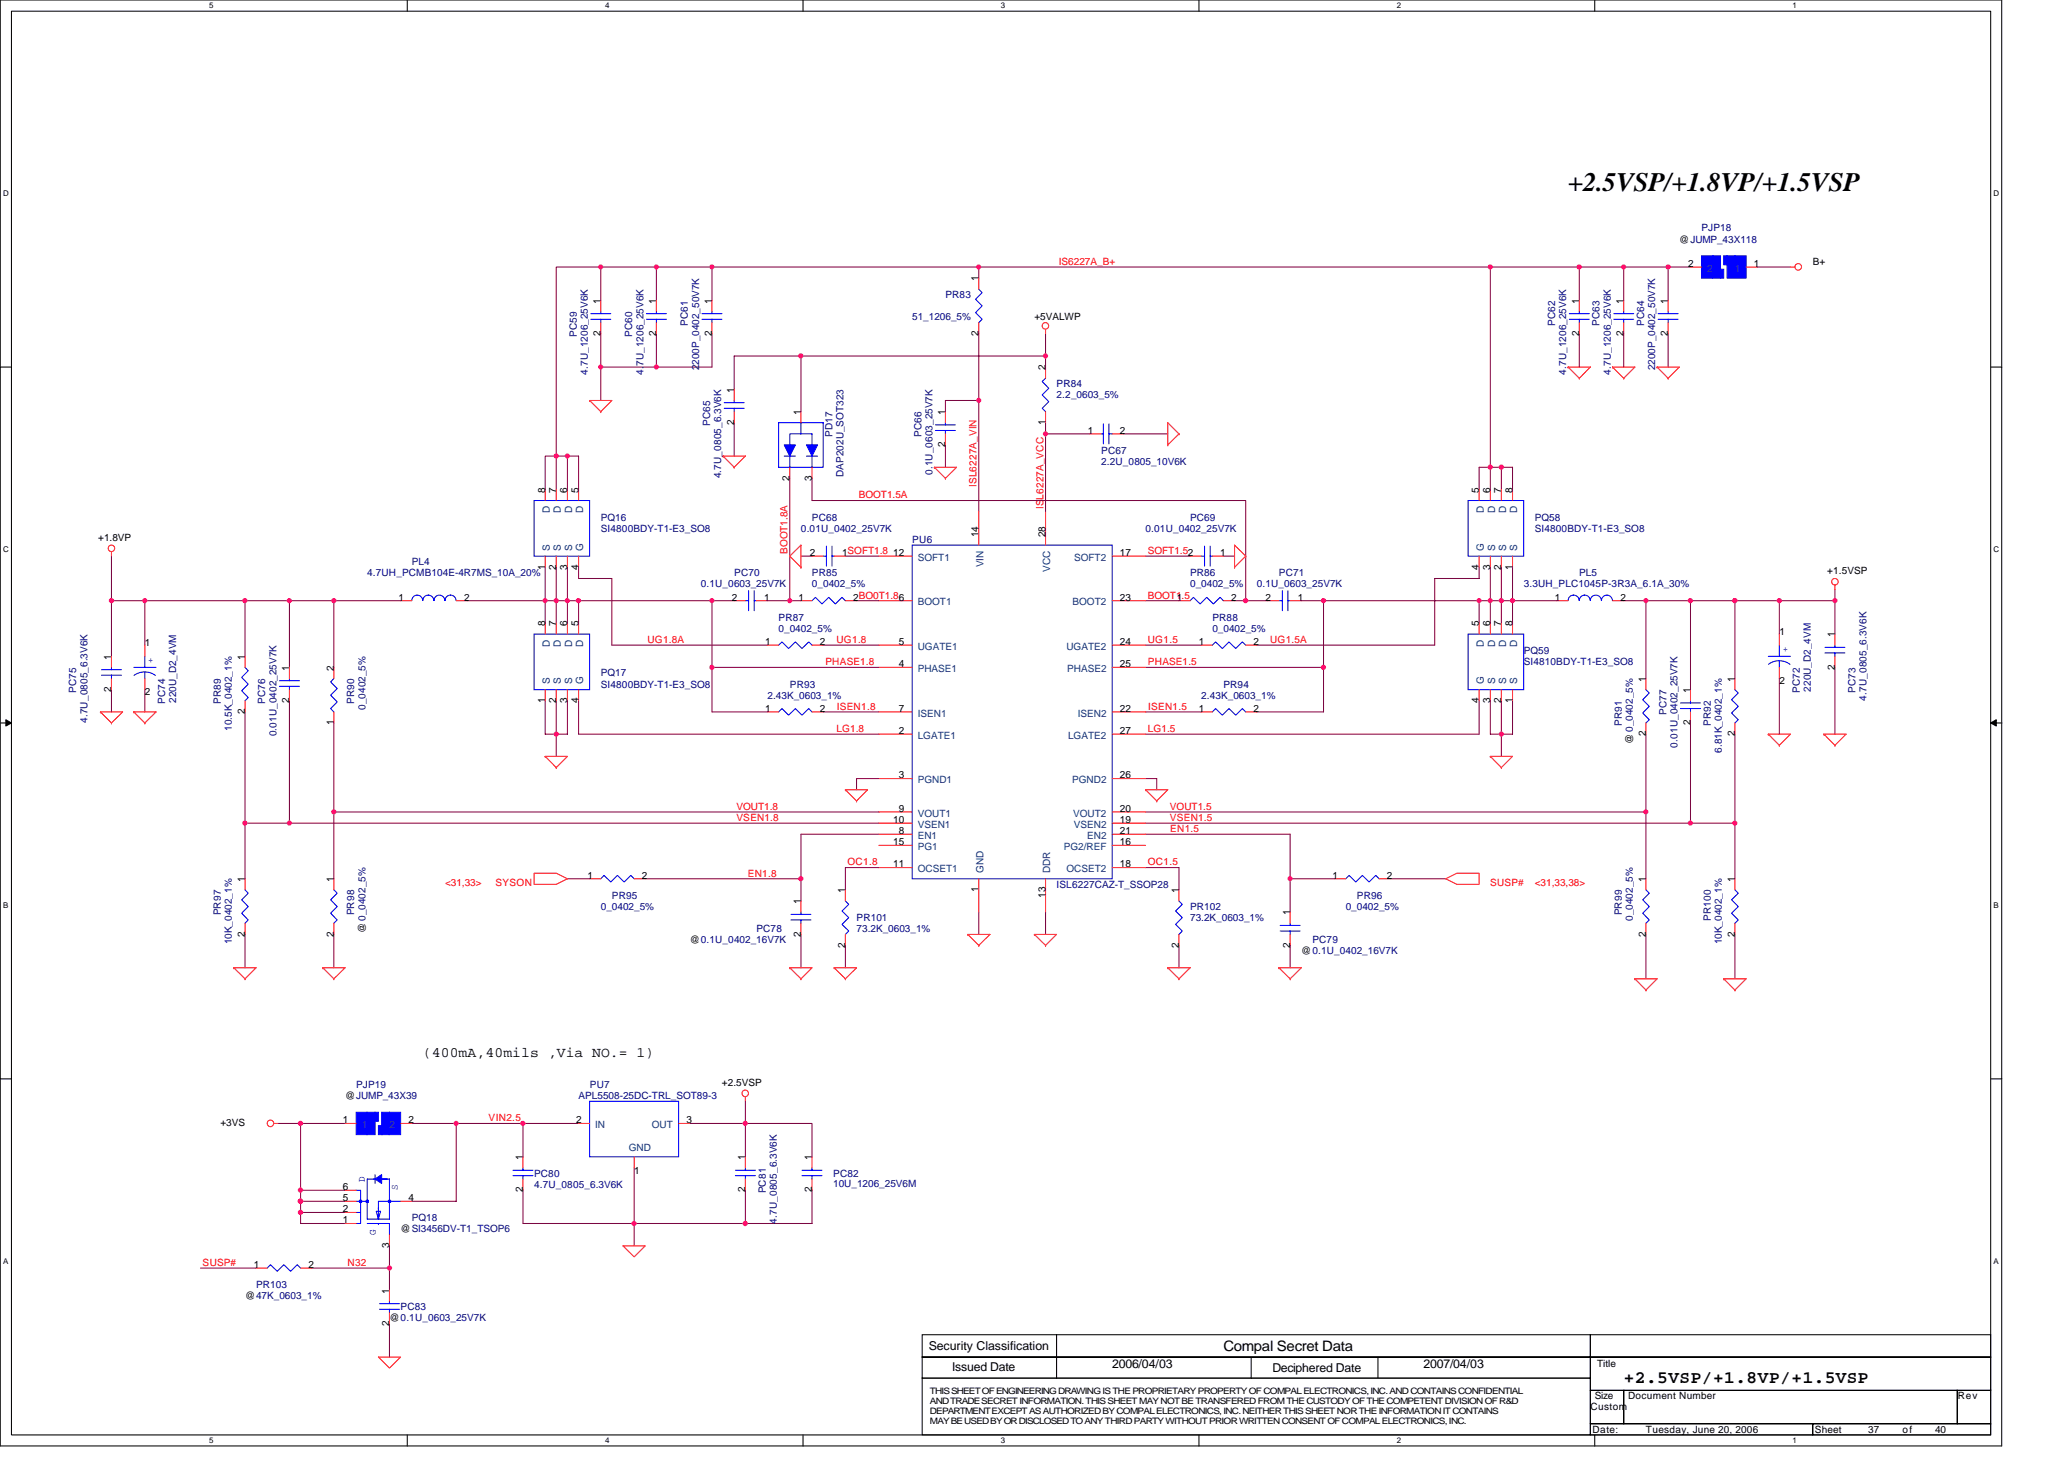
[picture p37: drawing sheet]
<svg xmlns="http://www.w3.org/2000/svg" width="297mm" height="210mm" viewBox="0 0 297 210" stroke-linecap="round" stroke-linejoin="round" font-family="sans-serif">
<defs><g id="words">
<text font-size="3.8" x="225.7" y="27.5">+2.5VSP/+1.8VP/+1.5VSP</text>
<text font-size="2.5" x="233.7" y="199">+2.5VSP/+1.8VP/+1.5VSP</text>
<g font-size="2.1">
<text x="60.9" y="152.1">(400mA,40mils ,Via NO.= 1)</text>
<text x="176.1" y="194.4">Compal Secret Data</text>
</g>
<g font-size="1.8">
<text x="133.7" y="194.2">Security Classification</text>
<text x="137" y="197.3">Issued Date</text>
<text x="160.1" y="196.8">2006/04/03</text>
<text x="183.1" y="197.4">Deciphered Date</text>
<text x="204.9" y="196.8">2007/04/03</text>
</g>
<g font-size="1.4">
<text x="241.7" y="34.9">@JUMP_43X118</text>
<text x="140.8" y="40.5" transform="rotate(-90 140.8 40.5)">1</text>
<text x="242.9" y="38.4">2</text>
<text x="252.4" y="38.4">1</text>
<text x="260.9" y="38.1">B+</text>
<text x="86.4" y="43.7" transform="rotate(-90 86.4 43.7)">1</text>
<text x="94.4" y="43.7" transform="rotate(-90 94.4 43.7)">1</text>
<text x="102.4" y="43.7" transform="rotate(-90 102.4 43.7)">1</text>
<text x="148.9" y="46.1">+5VALWP</text>
<text x="227.3" y="43.7" transform="rotate(-90 227.3 43.7)">1</text>
<text x="233.7" y="43.7" transform="rotate(-90 233.7 43.7)">1</text>
<text x="240" y="43.7" transform="rotate(-90 240 43.7)">1</text>
<text x="86.4" y="48.3" transform="rotate(-90 86.4 48.3)">2</text>
<text x="94.4" y="48.3" transform="rotate(-90 94.4 48.3)">2</text>
<text x="102.4" y="48.3" transform="rotate(-90 102.4 48.3)">2</text>
<text x="140.8" y="48.3" transform="rotate(-90 140.8 48.3)">2</text>
<text x="150.4" y="53.3" transform="rotate(-90 150.4 53.3)">2</text>
<text x="227.3" y="48.3" transform="rotate(-90 227.3 48.3)">2</text>
<text x="233.7" y="48.3" transform="rotate(-90 233.7 48.3)">2</text>
<text x="240" y="48.3" transform="rotate(-90 240 48.3)">2</text>
<text x="105.6" y="56.5" transform="rotate(-90 105.6 56.5)">1</text>
<text x="115.2" y="59.7" transform="rotate(-90 115.2 59.7)">1</text>
<text x="136" y="59.7" transform="rotate(-90 136 59.7)">1</text>
<text x="105.6" y="61.2" transform="rotate(-90 105.6 61.2)">2</text>
<text x="136" y="64.3" transform="rotate(-90 136 64.3)">2</text>
<text x="150.4" y="61.2" transform="rotate(-90 150.4 61.2)">1</text>
<text x="156.5" y="62.4">1</text>
<text x="161.2" y="62.4">2</text>
<text x="78.4" y="70.9" transform="rotate(-90 78.4 70.9)">8</text>
<text x="80" y="70.9" transform="rotate(-90 80 70.9)">7</text>
<text x="81.6" y="70.9" transform="rotate(-90 81.6 70.9)">6</text>
<text x="83.2" y="70.9" transform="rotate(-90 83.2 70.9)">5</text>
<text x="113.6" y="69.2" transform="rotate(-90 113.6 69.2)">2</text>
<text x="116.8" y="69.2" transform="rotate(-90 116.8 69.2)">3</text>
<text x="212.8" y="70.9" transform="rotate(-90 212.8 70.9)">5</text>
<text x="214.5" y="70.9" transform="rotate(-90 214.5 70.9)">6</text>
<text x="216" y="70.9" transform="rotate(-90 216 70.9)">7</text>
<text x="217.7" y="70.9" transform="rotate(-90 217.7 70.9)">8</text>
<text x="14.1" y="77.8">+1.8VP</text>
<text x="140.8" y="77.3" transform="rotate(-90 140.8 77.3)">14</text>
<text x="150.4" y="77.3" transform="rotate(-90 150.4 77.3)">28</text>
<text x="78.4" y="81.9" transform="rotate(-90 78.4 81.9)">1</text>
<text x="80" y="81.9" transform="rotate(-90 80 81.9)">2</text>
<text x="81.6" y="81.9" transform="rotate(-90 81.6 81.9)">3</text>
<text x="83.2" y="81.9" transform="rotate(-90 83.2 81.9)">4</text>
<text x="116.5" y="80">2</text>
<text x="121.2" y="80">1SOFT1.8</text>
<text x="128.5" y="80">12</text>
<text x="161.2" y="80">17</text>
<text x="175.6" y="80">1</text>
<text x="212.8" y="81.9" transform="rotate(-90 212.8 81.9)">4</text>
<text x="214.5" y="81.9" transform="rotate(-90 214.5 81.9)">3</text>
<text x="216" y="81.9" transform="rotate(-90 216 81.9)">2</text>
<text x="217.7" y="81.9" transform="rotate(-90 217.7 81.9)">1</text>
<text x="263" y="82.6">+1.5VSP</text>
<text x="57.3" y="86.4">1</text>
<text x="66.8" y="86.4">2</text>
<text x="105.3" y="86.4">2</text>
<text x="110" y="86.4">1</text>
<text x="114.9" y="86.4">1</text>
<text x="122.8" y="86.4">2BO0T1.86</text>
<text x="161.2" y="86.4">23</text>
<text x="169.4" y="86.4">1</text>
<text x="177.2" y="86.4">2</text>
<text x="182.1" y="86.4">2</text>
<text x="186.8" y="86.4">1</text>
<text x="223.7" y="86.4">1</text>
<text x="233.2" y="86.4">2</text>
<text x="16" y="94.9" transform="rotate(-90 16 94.9)">1</text>
<text x="20.9" y="93">1</text>
<text x="35.2" y="94.9" transform="rotate(-90 35.2 94.9)">1</text>
<text x="78.4" y="90.1" transform="rotate(-90 78.4 90.1)">8</text>
<text x="80" y="90.1" transform="rotate(-90 80 90.1)">7</text>
<text x="81.6" y="90.1" transform="rotate(-90 81.6 90.1)">6</text>
<text x="83.2" y="90.1" transform="rotate(-90 83.2 90.1)">5</text>
<text x="110.1" y="92.8">1</text>
<text x="118" y="92.8">2</text>
<text x="129.3" y="96">4</text>
<text x="129.3" y="92.8">5</text>
<text x="161.2" y="96">25</text>
<text x="161.2" y="92.8">24</text>
<text x="172.5" y="92.8">1</text>
<text x="180.4" y="92.8">2</text>
<text x="212.8" y="90.1" transform="rotate(-90 212.8 90.1)">5</text>
<text x="214.5" y="90.1" transform="rotate(-90 214.5 90.1)">6</text>
<text x="216" y="90.1" transform="rotate(-90 216 90.1)">7</text>
<text x="217.7" y="90.1" transform="rotate(-90 217.7 90.1)">8</text>
<text x="256.1" y="91.4">1</text>
<text x="264.1" y="91.7" transform="rotate(-90 264.1 91.7)">1</text>
<text x="16" y="99.5" transform="rotate(-90 16 99.5)">2</text>
<text x="20.9" y="100">2</text>
<text x="41.6" y="101.2" transform="rotate(-90 41.6 101.2)">2</text>
<text x="41.6" y="96.5" transform="rotate(-90 41.6 96.5)">1</text>
<text x="48" y="96.5" transform="rotate(-90 48 96.5)">2</text>
<text x="78.4" y="101.2" transform="rotate(-90 78.4 101.2)">1</text>
<text x="80" y="101.2" transform="rotate(-90 80 101.2)">2</text>
<text x="81.6" y="101.2" transform="rotate(-90 81.6 101.2)">3</text>
<text x="83.2" y="101.2" transform="rotate(-90 83.2 101.2)">4</text>
<text x="212.8" y="101.2" transform="rotate(-90 212.8 101.2)">4</text>
<text x="214.5" y="101.2" transform="rotate(-90 214.5 101.2)">3</text>
<text x="216" y="101.2" transform="rotate(-90 216 101.2)">2</text>
<text x="217.7" y="101.2" transform="rotate(-90 217.7 101.2)">1</text>
<text x="236.9" y="98.1" transform="rotate(-90 236.9 98.1)">1</text>
<text x="243.3" y="99.7" transform="rotate(-90 243.3 99.7)">1</text>
<text x="249.7" y="98.1" transform="rotate(-90 249.7 98.1)">1</text>
<text x="256.1" y="98.4">2</text>
<text x="264.1" y="96.4" transform="rotate(-90 264.1 96.4)">2</text>
<text x="35.2" y="102.7" transform="rotate(-90 35.2 102.7)">2</text>
<text x="48" y="104.4" transform="rotate(-90 48 104.4)">1</text>
<text x="110.1" y="102.4">1</text>
<text x="118" y="102.4">2</text>
<text x="129.3" y="105.6">2</text>
<text x="129.3" y="102.4">7</text>
<text x="161.2" y="102.4">22</text>
<text x="161.2" y="105.6">27</text>
<text x="172.5" y="102.4">1</text>
<text x="180.4" y="102.4">2</text>
<text x="235" y="107.1" transform="rotate(-90 235 107.1)">@ 0_0402_5%</text>
<text x="236.9" y="105.9" transform="rotate(-90 236.9 105.9)">2</text>
<text x="243.3" y="104.4" transform="rotate(-90 243.3 104.4)">2</text>
<text x="249.7" y="105.9" transform="rotate(-90 249.7 105.9)">2</text>
<text x="129.3" y="112">3</text>
<text x="161.2" y="112">26</text>
<text x="128.5" y="118.4">10</text>
<text x="129.3" y="120">8</text>
<text x="129.3" y="116.8">9</text>
<text x="161.2" y="120">21</text>
<text x="161.2" y="118.4">19</text>
<text x="161.2" y="116.8">20</text>
<text x="128.5" y="124.8">11</text>
<text x="128.5" y="121.6">15</text>
<text x="161.2" y="124.8">18</text>
<text x="161.2" y="121.6">16</text>
<text x="35.2" y="126.9" transform="rotate(-90 35.2 126.9)">1</text>
<text x="48" y="126.9" transform="rotate(-90 48 126.9)">1</text>
<text x="84.5" y="126.4">1</text>
<text x="92.4" y="126.4">2</text>
<text x="115.2" y="130.1" transform="rotate(-90 115.2 130.1)">1</text>
<text x="121.6" y="128.5" transform="rotate(-90 121.6 128.5)">1</text>
<text x="140.8" y="128.4" transform="rotate(-90 140.8 128.4)">1</text>
<text x="150.4" y="129.2" transform="rotate(-90 150.4 129.2)">13</text>
<text x="169.6" y="128.5" transform="rotate(-90 169.6 128.5)">1</text>
<text x="185.6" y="131.7" transform="rotate(-90 185.6 131.7)">1</text>
<text x="191.7" y="126.4">1</text>
<text x="199.6" y="126.4">2</text>
<text x="236.9" y="126.9" transform="rotate(-90 236.9 126.9)">1</text>
<text x="249.7" y="126.9" transform="rotate(-90 249.7 126.9)">1</text>
<text x="35.2" y="134.7" transform="rotate(-90 35.2 134.7)">2</text>
<text x="48" y="134.7" transform="rotate(-90 48 134.7)">2</text>
<text x="52.6" y="134.3" transform="rotate(-90 52.6 134.3)">@ 0_0402_5%</text>
<text x="99.3" y="135.7">@0.1U_0402_16V7K</text>
<text x="115.2" y="134.7" transform="rotate(-90 115.2 134.7)">2</text>
<text x="121.6" y="136.4" transform="rotate(-90 121.6 136.4)">2</text>
<text x="169.6" y="136.4" transform="rotate(-90 169.6 136.4)">2</text>
<text x="185.6" y="136.4" transform="rotate(-90 185.6 136.4)">2</text>
<text x="187.3" y="137.3">@0.1U_0402_16V7K</text>
<text x="236.9" y="134.7" transform="rotate(-90 236.9 134.7)">2</text>
<text x="249.7" y="134.7" transform="rotate(-90 249.7 134.7)">2</text>
<text x="31.7" y="162">+3VS</text>
<text x="49.3" y="161.6">1</text>
<text x="49.7" y="158.1">@JUMP_43X39</text>
<text x="58.8" y="161.6">2</text>
<text x="82.9" y="161.6">2</text>
<text x="98.8" y="161.6">3</text>
<text x="103.9" y="156.2">+2.5VSP</text>
<text x="75.2" y="166.9" transform="rotate(-90 75.2 166.9)">1</text>
<text x="107.2" y="166.9" transform="rotate(-90 107.2 166.9)">1</text>
<text x="116.8" y="166.9" transform="rotate(-90 116.8 166.9)">1</text>
<text x="49.3" y="171.2">6</text>
<text x="49.3" y="172.8">5</text>
<text x="58.8" y="172.8">4</text>
<text x="75.2" y="171.6" transform="rotate(-90 75.2 171.6)">2</text>
<text x="91.3" y="168.8">1</text>
<text x="107.2" y="171.6" transform="rotate(-90 107.2 171.6)">2</text>
<text x="116.8" y="171.6" transform="rotate(-90 116.8 171.6)">2</text>
<text x="49.3" y="174.4">2</text>
<text x="49.3" y="176">1</text>
<text x="56" y="179.6" transform="rotate(-90 56 179.6)">3</text>
<text x="57.7" y="177.3">@SI3456DV-T1_TSOP6</text>
<text x="36.5" y="182.4">1</text>
<text x="44.4" y="182.4">2</text>
<text x="35.3" y="186.9">@47K_0603_1%</text>
<text x="56" y="190.8" transform="rotate(-90 56 190.8)">2</text>
<text x="56" y="186.1" transform="rotate(-90 56 186.1)">1</text>
<text x="56" y="190.1">@0.1U_0603_25V7K</text>
<text x="229.8" y="196.7">Title</text>
<text x="228.9" y="202.9">Custom</text>
<text x="229.5" y="201.3">Size</text>
<text x="234.3" y="201.3">Document Number</text>
<text x="281.7" y="201.3">Rev</text>
<text x="229.2" y="206.1">Date:</text>
<text x="236.9" y="206.1">Tuesday, June 20, 2006</text>
<text x="261.2" y="206.1">Sheet</text>
<text x="268.9" y="206.1">37</text>
<text x="273.8" y="206.1">of</text>
<text x="278.5" y="206.1">40</text>
</g>
<g font-size="1.4" fill="#000080">
<text x="244.9" y="33.3">PJP18</text>
<text x="99" y="46.9" transform="rotate(-90 99 46.9)">PC61</text>
<text x="131.3" y="46.1">51_1206_5%</text>
<text x="136.1" y="42.9">PR83</text>
<text x="223.8" y="46.9" transform="rotate(-90 223.8 46.9)">PC62</text>
<text x="230.2" y="46.9" transform="rotate(-90 230.2 46.9)">PC63</text>
<text x="236.6" y="46.9" transform="rotate(-90 236.6 46.9)">PC64</text>
<text x="83" y="48.5" transform="rotate(-90 83 48.5)">PC59</text>
<text x="84.6" y="53.9" transform="rotate(-90 84.6 53.9)">4.7U_1206_25V6K</text>
<text x="91" y="48.5" transform="rotate(-90 91 48.5)">PC60</text>
<text x="92.6" y="53.9" transform="rotate(-90 92.6 53.9)">4.7U_1206_25V6K</text>
<text x="100.6" y="53.3" transform="rotate(-90 100.6 53.3)">2200P_0402_50V7K</text>
<text x="225.4" y="53.9" transform="rotate(-90 225.4 53.9)">4.7U_1206_25V6K</text>
<text x="231.8" y="53.9" transform="rotate(-90 231.8 53.9)">4.7U_1206_25V6K</text>
<text x="238.2" y="53.3" transform="rotate(-90 238.2 53.3)">2200P_0402_50V7K</text>
<text x="152.1" y="55.7">PR84</text>
<text x="152.1" y="57.3">2.2_0603_5%</text>
<text x="102.2" y="61.3" transform="rotate(-90 102.2 61.3)">PC65</text>
<text x="119.8" y="62.9" transform="rotate(-90 119.8 62.9)">PD17</text>
<text x="132.6" y="62.9" transform="rotate(-90 132.6 62.9)">PC66</text>
<text x="158.5" y="65.3">PC67</text>
<text x="103.8" y="68.8" transform="rotate(-90 103.8 68.8)">4.7U_0805_6.3V6K</text>
<text x="121.4" y="68.7" transform="rotate(-90 121.4 68.7)">DAP202U_SOT323</text>
<text x="134.2" y="68.3" transform="rotate(-90 134.2 68.3)">0.1U_0603_25V7K</text>
<text x="158.5" y="66.9">2.2U_0805_10V6K</text>
<text x="86.5" y="74.9">PQ16</text>
<text x="86.5" y="76.5">SI4800BDY-T1-E3_SO8</text>
<text x="115.3" y="76.5">0.01U_0402_25V7K</text>
<text x="116.9" y="74.9">PC68</text>
<text x="164.9" y="76.5">0.01U_0402_25V7K</text>
<text x="171.3" y="74.9">PC69</text>
<text x="220.9" y="74.9">PQ58</text>
<text x="220.9" y="76.5">SI4800BDY-T1-E3_SO8</text>
<text x="52.8" y="82.9">4.7UH_PCMB104E-4R7MS_10A_20%</text>
<text x="59.3" y="81.3">PL4</text>
<text x="105.7" y="82.9">PC70</text>
<text x="116.9" y="82.9">PR85</text>
<text x="131.3" y="78.1">PU6</text>
<text x="171.3" y="82.9">PR86</text>
<text x="184.1" y="82.9">PC71</text>
<text x="227.3" y="82.9">PL5</text>
<text x="100.9" y="84.5">0.1U_0603_25V7K</text>
<text x="112.1" y="89.3">PR87</text>
<text x="116.9" y="84.5">0_0402_5%</text>
<text x="171.3" y="84.5">0_0402_5%</text>
<text x="174.5" y="89.3">PR88</text>
<text x="180.9" y="84.5">0.1U_0603_25V7K</text>
<text x="219.3" y="84.5">3.3UH_PLC1045P-3R3A_6.1A_30%</text>
<text x="112.1" y="90.9">0_0402_5%</text>
<text x="174.5" y="90.9">0_0402_5%</text>
<text x="219.3" y="94.1">PQ59</text>
<text x="219.3" y="95.7">SI4810BDY-T1-E3_SO8</text>
<text x="11" y="99.7" transform="rotate(-90 11 99.7)">PC75</text>
<text x="23.8" y="101.3" transform="rotate(-90 23.8 101.3)">PC74</text>
<text x="25.4" y="101.1" transform="rotate(-90 25.4 101.1)">220U_D2_4VM</text>
<text x="31.8" y="101.3" transform="rotate(-90 31.8 101.3)">PR89</text>
<text x="38.2" y="101.3" transform="rotate(-90 38.2 101.3)">PC76</text>
<text x="51" y="101.3" transform="rotate(-90 51 101.3)">PR90</text>
<text x="86.5" y="97.3">PQ17</text>
<text x="86.5" y="98.9">SI4800BDY-T1-E3_SO8</text>
<text x="110.5" y="100.5">2.43K_0603_1%</text>
<text x="113.7" y="98.9">PR93</text>
<text x="172.9" y="100.5">2.43K_0603_1%</text>
<text x="176.1" y="98.9">PR94</text>
<text x="259" y="99.7" transform="rotate(-90 259 99.7)">PC72</text>
<text x="260.6" y="99.5" transform="rotate(-90 260.6 99.5)">220U_D2_4VM</text>
<text x="267" y="99.7" transform="rotate(-90 267 99.7)">PC73</text>
<text x="268.6" y="100.8" transform="rotate(-90 268.6 100.8)">4.7U_0805_6.3V6K</text>
<text x="12.6" y="104" transform="rotate(-90 12.6 104)">4.7U_0805_6.3V6K</text>
<text x="33.4" y="105.1" transform="rotate(-90 33.4 105.1)">10.5K_0402_1%</text>
<text x="39.8" y="105.9" transform="rotate(-90 39.8 105.9)">0.01U_0402_25V7K</text>
<text x="52.6" y="102.1" transform="rotate(-90 52.6 102.1)">0_0402_5%</text>
<text x="233.4" y="104.5" transform="rotate(-90 233.4 104.5)">PR91</text>
<text x="239.8" y="102.9" transform="rotate(-90 239.8 102.9)">PC77</text>
<text x="241.4" y="107.5" transform="rotate(-90 241.4 107.5)">0.01U_0402_25V7K</text>
<text x="246.2" y="104.5" transform="rotate(-90 246.2 104.5)">PR92</text>
<text x="247.8" y="108.4" transform="rotate(-90 247.8 108.4)">6.81K_0402_1%</text>
<text x="31.8" y="131.7" transform="rotate(-90 31.8 131.7)">PR97</text>
<text x="51" y="131.7" transform="rotate(-90 51 131.7)">PR98</text>
<text x="86.5" y="130.9">0_0402_5%</text>
<text x="88" y="129.3">PR95</text>
<text x="152.1" y="127.7">ISL6227CAZ-T_SSOP28</text>
<text x="171.3" y="130.9">PR102</text>
<text x="193.7" y="130.9">0_0402_5%</text>
<text x="195.3" y="129.3">PR96</text>
<text x="233.4" y="131.7" transform="rotate(-90 233.4 131.7)">PR99</text>
<text x="33.4" y="135.9" transform="rotate(-90 33.4 135.9)">10K_0402_1%</text>
<text x="108.9" y="134.1">PC78</text>
<text x="123.3" y="132.5">PR101</text>
<text x="123.3" y="134.1">73.2K_0603_1%</text>
<text x="171.3" y="132.5">73.2K_0603_1%</text>
<text x="188.9" y="135.7">PC79</text>
<text x="235" y="132.5" transform="rotate(-90 235 132.5)">0_0402_5%</text>
<text x="246.2" y="132.5" transform="rotate(-90 246.2 132.5)">PR100</text>
<text x="247.8" y="135.9" transform="rotate(-90 247.8 135.9)">10K_0402_1%</text>
<text x="51.3" y="156.5">PJP19</text>
<text x="83.3" y="158.1">APL5508-25DC-TRL_SOT89-3</text>
<text x="84.9" y="156.5">PU7</text>
<text x="76.9" y="169.3">PC80</text>
<text x="76.9" y="170.9">4.7U_0805_6.3V6K</text>
<text x="110.2" y="171.7" transform="rotate(-90 110.2 171.7)">PC81</text>
<text x="119.9" y="169.3">PC82</text>
<text x="119.9" y="170.8">10U_1206_25V6M</text>
<text x="59.3" y="175.7">PQ18</text>
<text x="111.8" y="176" transform="rotate(-90 111.8 176)">4.7U_0805_6.3V6K</text>
<text x="36.8" y="185.3">PR103</text>
<text x="57.7" y="188.5">PC83</text>
</g>
<g font-size="1.4" fill="#f00">
<text x="152.4" y="38.1">IS6227A_B+</text>
<text x="123.6" y="71.7">BOOT1.5A</text>
<text x="140.5" y="70.1" transform="rotate(-90 140.5 70.1)">ISL6227A_VIN</text>
<text x="150.2" y="73.3" transform="rotate(-90 150.2 73.3)">ISL6227A_VCC</text>
<text x="113.3" y="79.7" transform="rotate(-90 113.3 79.7)">BOOT1.8A</text>
<text x="165.2" y="79.7">SOFT1.52</text>
<text x="165.2" y="86.1">BOOT1.5</text>
<text x="93.2" y="92.5">UG1.8A</text>
<text x="118.8" y="95.7">PHASE1.8</text>
<text x="120.4" y="92.5">UG1.8</text>
<text x="165.2" y="92.5">UG1.5</text>
<text x="165.2" y="95.7">PHASE1.5</text>
<text x="182.8" y="92.5">UG1.5A</text>
<text x="120.4" y="105.3">LG1.8</text>
<text x="120.4" y="102.1">ISEN1.8</text>
<text x="165.2" y="105.3">LG1.5</text>
<text x="165.2" y="102.1">ISEN1.5</text>
<text x="106" y="118.1">VSEN1.8</text>
<text x="106" y="116.5">VOUT1.8</text>
<text x="168.4" y="116.5">VOUT1.5</text>
<text x="168.4" y="118.1">VSEN1.5</text>
<text x="168.4" y="119.7">EN1.5</text>
<text x="122" y="124.5">OC1.8</text>
<text x="165.2" y="124.5">OC1.5</text>
<text x="64" y="127.4">&lt;31,33&gt;</text>
<text x="71.3" y="127.4">SYSON</text>
<text x="107.6" y="126.1">EN1.8</text>
<text x="214.5" y="127.4">SUSP#</text>
<text x="220.9" y="127.4">&lt;31,33,38&gt;</text>
<text x="70.3" y="161.3">VIN2.5</text>
<text x="29.2" y="182.1">SUSP#</text>
<text x="50" y="182.1">N32</text>
</g>
<g font-size="1.4" fill="#004080">
<text x="245.7" y="39.1">2</text>
<text x="249.7" y="39.1">1</text>
<text x="79.1" y="73.9" transform="rotate(-90 79.1 73.9)">D</text>
<text x="80.7" y="73.9" transform="rotate(-90 80.7 73.9)">D</text>
<text x="82.3" y="73.9" transform="rotate(-90 82.3 73.9)">D</text>
<text x="83.9" y="73.9" transform="rotate(-90 83.9 73.9)">D</text>
<text x="213.5" y="73.9" transform="rotate(-90 213.5 73.9)">D</text>
<text x="215.2" y="73.9" transform="rotate(-90 215.2 73.9)">D</text>
<text x="216.7" y="73.9" transform="rotate(-90 216.7 73.9)">D</text>
<text x="218.4" y="73.9" transform="rotate(-90 218.4 73.9)">D</text>
<text x="79.1" y="79.2" transform="rotate(-90 79.1 79.2)">S</text>
<text x="80.7" y="79.2" transform="rotate(-90 80.7 79.2)">S</text>
<text x="82.3" y="79.2" transform="rotate(-90 82.3 79.2)">S</text>
<text x="83.9" y="79.2" transform="rotate(-90 83.9 79.2)">G</text>
<text x="132.1" y="80.7">SOFT1</text>
<text x="141.5" y="81.6" transform="rotate(-90 141.5 81.6)">VIN</text>
<text x="151.1" y="82.3" transform="rotate(-90 151.1 82.3)">VCC</text>
<text x="154.6" y="80.7">SOFT2</text>
<text x="213.5" y="79.2" transform="rotate(-90 213.5 79.2)">G</text>
<text x="215.2" y="79.2" transform="rotate(-90 215.2 79.2)">S</text>
<text x="216.7" y="79.2" transform="rotate(-90 216.7 79.2)">S</text>
<text x="218.4" y="79.2" transform="rotate(-90 218.4 79.2)">S</text>
<text x="132.1" y="87.1">BOOT1</text>
<text x="154.3" y="87.1">BOOT2</text>
<text x="79.1" y="93.1" transform="rotate(-90 79.1 93.1)">D</text>
<text x="80.7" y="93.1" transform="rotate(-90 80.7 93.1)">D</text>
<text x="82.3" y="93.1" transform="rotate(-90 82.3 93.1)">D</text>
<text x="83.9" y="93.1" transform="rotate(-90 83.9 93.1)">D</text>
<text x="132.1" y="93.5">UGATE1</text>
<text x="153.5" y="93.5">UGATE2</text>
<text x="213.5" y="93.1" transform="rotate(-90 213.5 93.1)">D</text>
<text x="215.2" y="93.1" transform="rotate(-90 215.2 93.1)">D</text>
<text x="216.7" y="93.1" transform="rotate(-90 216.7 93.1)">D</text>
<text x="218.4" y="93.1" transform="rotate(-90 218.4 93.1)">D</text>
<text x="79.1" y="98.4" transform="rotate(-90 79.1 98.4)">S</text>
<text x="80.7" y="98.4" transform="rotate(-90 80.7 98.4)">S</text>
<text x="82.3" y="98.4" transform="rotate(-90 82.3 98.4)">S</text>
<text x="83.9" y="98.4" transform="rotate(-90 83.9 98.4)">G</text>
<text x="132.1" y="96.7">PHASE1</text>
<text x="153.6" y="96.7">PHASE2</text>
<text x="213.5" y="98.4" transform="rotate(-90 213.5 98.4)">G</text>
<text x="215.2" y="98.4" transform="rotate(-90 215.2 98.4)">S</text>
<text x="216.7" y="98.4" transform="rotate(-90 216.7 98.4)">S</text>
<text x="218.4" y="98.4" transform="rotate(-90 218.4 98.4)">S</text>
<text x="132.1" y="106.3">LGATE1</text>
<text x="132.1" y="103.1">ISEN1</text>
<text x="153.7" y="106.3">LGATE2</text>
<text x="155.1" y="103.1">ISEN2</text>
<text x="132.1" y="112.7">PGND1</text>
<text x="154.3" y="112.7">PGND2</text>
<text x="132.1" y="117.5">VOUT1</text>
<text x="132.1" y="119.1">VSEN1</text>
<text x="154.4" y="117.5">VOUT2</text>
<text x="154.6" y="119.1">VSEN2</text>
<text x="132.1" y="120.7">EN1</text>
<text x="132.1" y="125.5">OCSET1</text>
<text x="132.1" y="122.3">PG1</text>
<text x="141.5" y="125.6" transform="rotate(-90 141.5 125.6)">GND</text>
<text x="151.1" y="125.6" transform="rotate(-90 151.1 125.6)">DDR</text>
<text x="153.1" y="122.3">PG2/REF</text>
<text x="153.5" y="125.5">OCSET2</text>
<text x="156.5" y="120.7">EN2</text>
<text x="52.1" y="162.3">1</text>
<text x="56" y="162.3">2</text>
<text x="85.7" y="162.3">IN</text>
<text x="90.5" y="165.6">GND</text>
<text x="93.8" y="162.3">OUT</text>
</g>
<g font-size="1.4" fill="#00f">
<text x="21.3" y="95.4">+</text>
<text x="256.6" y="93.8">+</text>
<text x="52.5" y="170.1" transform="rotate(-90 52.5 170.1)">D</text>
<text x="57.3" y="171.2" transform="rotate(-90 57.3 171.2)">S</text>
<text x="54.1" y="177.6" transform="rotate(-90 54.1 177.6)">G</text>
</g>
<g font-size="1.3">
<text x="133.8" y="200.5">THIS SHEET OF ENGINEERING DRAWING IS THE PROPRIETARY PROPERTY OF COMPAL ELECTRONICS, INC. AND CONTAINS CONFIDENTIAL</text>
<text x="133.8" y="202">AND TRADE SECRET INFORMATION. THIS SHEET MAY NOT BE TRANSFERED FROM THE CUSTODY OF THE COMPETENT DIVISION OF R&amp;D</text>
<text x="133.8" y="203.5">DEPARTMENT EXCEPT AS AUTHORIZED BY COMPAL ELECTRONICS, INC. NEITHER THIS SHEET NOR THE INFORMATION IT CONTAINS</text>
<text x="133.8" y="204.9">MAY BE USED BY OR DISCLOSED TO ANY THIRD PARTY WITHOUT PRIOR WRITTEN CONSENT OF COMPAL ELECTRONICS, INC.</text>
</g>
<g font-size="1.1">
<text x="30.1" y="1.2">5</text>
<text x="87.1" y="1.2">4</text>
<text x="144" y="1.2">3</text>
<text x="201" y="1.2">2</text>
<text x="258" y="1.2">1</text>
<text x=".4" y="28.2">D</text>
<text x="286.9" y="28.2">D</text>
<text x=".4" y="79.4">C</text>
<text x="286.9" y="79.4">C</text>
<text x=".4" y="130.6">B</text>
<text x="286.9" y="130.6">B</text>
<text x=".4" y="181.8">A</text>
<text x="286.9" y="181.8">A</text>
<text x="30.1" y="207.6">5</text>
<text x="87.1" y="207.6">4</text>
<text x="144" y="207.6">3</text>
<text x="201" y="207.6">2</text>
<text x="258" y="207.6">1</text>
</g>
</g></defs>
<path d="M0 0h288.1v208h-288.1zM1.6 1.6h284.9v204.8h-284.9z" fill="none" stroke="#000" stroke-width=".15"/>
<g fill="#fff">
<path d="M30.1 .2h.6v1.2h-.6z"/>
<path d="M30.1 206.6h.6v1.3h-.6z"/>
</g>
<path d="M58.6 0v1.6M58.6 206.4v1.6" fill="none" stroke="#000" stroke-width=".15"/>
<g fill="#fff">
<path d="M87.1 .2h.6v1.2h-.6z"/>
<path d="M87.1 206.6h.6v1.3h-.6z"/>
</g>
<path d="M115.6 0v1.6M115.6 206.4v1.6" fill="none" stroke="#000" stroke-width=".15"/>
<g fill="#fff">
<path d="M144 .2h.6v1.2h-.6z"/>
<path d="M144 206.6h.6v1.3h-.6z"/>
</g>
<path d="M172.5 0v1.6M172.5 206.4v1.6" fill="none" stroke="#000" stroke-width=".15"/>
<g fill="#fff">
<path d="M201 .2h.6v1.2h-.6z"/>
<path d="M201 206.6h.6v1.3h-.6z"/>
</g>
<path d="M229.5 0v1.6M229.5 206.4v1.6" fill="none" stroke="#000" stroke-width=".15"/>
<g fill="#fff">
<path d="M258 .2h.6v1.2h-.6z"/>
<path d="M258 206.6h.6v1.3h-.6z"/>
<path d="M.4 27.2h.8v1.3h-.8z"/>
<path d="M286.9 27.2h.8v1.3h-.8z"/>
<path d="M.4 78.4h.8v1.3h-.8z"/>
<path d="M286.9 78.4h.8v1.3h-.8z"/>
</g>
<path d="M0 52.8h1.6M286.5 52.8h1.6" fill="none" stroke="#000" stroke-width=".15"/>
<g fill="#fff">
<path d="M.4 129.6h.8v1.3h-.8z"/>
<path d="M286.9 129.6h.7v1.3h-.7z"/>
</g>
<path d="M0 104h1.6M286.5 104h1.6" fill="none" stroke="#000" stroke-width=".15"/>
<path d="M.8 103.5l.8 .5-.8 .5zM286.5 104l.8-.5v1z" fill="#000" stroke="#000" stroke-width=".14"/>
<g fill="#fff">
<path d="M.4 180.8h.8v1.3h-.8z"/>
<path d="M286.9 180.8h.7v1.3h-.7z"/>
</g>
<g fill="none" stroke="#000" stroke-width=".15">
<path d="M0 155.2h1.6M286.5 155.2h1.6M132.7 192h96.2v3.2h-96.2zM132.7 195.2h96.2v3.1h-96.2zM132.7 198.3h96.2v8.1h-96.2zM152.1 192v6.3M180.1 195.2v3.1M198.3 195.2v3.1M228.9 192h57.6v3.2h-57.6zM228.9 195.2h57.6v4.8h-57.6zM228.9 200h4.8v4.8h-4.8zM228.9 204.8h32v1.6h-32z"/>
<path d="M233.7 200h48v4.8h-48zM260.9 204.8h25.6v1.6h-25.6zM281.7 200h4.8v4.8h-4.8z"/>
</g>
<g fill="none" stroke="#800040" stroke-width=".15">
<path d="M86.5 38.4h-6.5v27.2h-1.5v4.8M86.5 38.4v4.8M86.5 38.4h156.8M94.5 38.4v4.8M102.5 38.4v4.8M140.9 38.4v1.6M214.5 38.4v32M227.3 38.4v4.8M233.7 38.4v4.8M240.1 38.4v4.8M252.9 38.4h4.8M86.5 48v9.6"/>
<path d="M94.5 48v4.8M102.5 48v4.8h-16M115.3 51.2v8M140.9 57.6h-4.8v1.6M140.9 48v25.6M150.5 48v4.8M150.5 51.2h-44.8v4.8M227.3 48v4.8M233.7 48v4.8M240.1 48v4.8M81.7 65.6h-1.7v4.8M81.7 70.4v-4.8h1.6v4.8"/>
<path d="M105.7 60.8v4.8M113.7 68.8v17.6M116.9 68.8v3.2h62.4v14.4M136.1 64v3.2M150.5 62.4h6.4M150.5 60.8v12.8M161.7 62.4h6.4M212.9 70.4v-3.2h3.2v3.2M216.1 67.2h1.6v3.2M16 86.4h4.8v6.4M16 80v14.4M16 99.2v3.2"/>
<path d="M20.8 86.4h20.9M20.8 99.2v3.2M35.3 86.4v8M41.7 86.4h6.3v9.6M41.7 86.4v9.6M48 86.4h9.7M67.3 86.4h11.2v3.2M78.5 81.6v4.8h1.5v3.2M80 81.6v4.8h3.3v3.2M81.7 81.6v8M83.3 81.6v1.6h4.8v9.6h22.4M83.3 86.4h22.4"/>
<path d="M102.5 86.4v16h8M102.5 96h24M110.5 86.4h4.8M115.3 80h1.6M118.5 92.8h8M121.7 80h4.8M123.3 86.4h3.2M164.9 92.8h8M164.9 86.4h4.8M164.9 80h6.4M164.9 96h25.6M176.1 80h1.6"/>
<path d="M177.7 86.4h4.8M187.3 86.4h3.2M190.5 86.4h22.4v3.2M190.5 86.4v16h-9.6M212.9 81.6v1.6h-6.4v9.6h-25.6M214.5 81.6v4.8h-1.6M216.1 81.6v4.8h-1.6v3.2M217.7 81.6v4.8h-1.6v3.2M224.1 86.4h-6.4v3.2M233.7 86.4h3.2v11.2M236.9 86.4h6.4v12.8M243.3 86.4h20.8"/>
<path d="M249.7 86.4v11.2M256.1 86.4v4.8M256.1 97.6v8M264.1 84.8v6.4M264.1 96v9.6M35.3 118.4h91.2M35.3 102.4v24M41.7 100.8v17.6M48 116.8h78.5M48 104v22.4M78.5 100.8v4.8h3.2v-4.8M80 100.8v8"/>
<path d="M83.3 100.8v4.8h43.2M118.5 102.4h8M126.5 112h-3.2v1.6M164.9 118.4h84.8M164.9 102.4h8M164.9 112h1.6v1.6M164.9 116.8h72M212.9 100.8v4.8h-48M214.5 100.8v4.8h3.2v-4.8M216.1 100.8v8M236.9 105.6v20.8M243.3 104v14.4"/>
<path d="M249.7 105.6v20.8M35.3 134.4v4.8M48 134.4v4.8M81.7 126.4h3.2M92.9 126.4h22.4M115.3 134.4v4.8M121.7 136v3.2M126.5 120h-11.2v9.6M126.5 124.8h-4.8v3.2M140.9 131.2v3.2M150.5 131.2v3.2M164.9 120h20.8v6.4h6.4"/>
<path d="M164.9 124.8h4.8v3.2M169.7 136v3.2M185.7 126.4v4.8M185.7 136v3.2M200.1 126.4h8M236.9 134.4v6.4M249.7 134.4v6.4M107.3 158.4v8M40 161.6h9.7M43.3 161.6v14.4h6.4M43.3 171.2h6.4M43.3 174.4h6.4"/>
<path d="M43.3 172.8h6.4M56 179.2v6.4M59.3 161.6h24M65.7 161.6v11.2h-6.4M75.3 171.2v4.8h41.6v-4.8M75.3 161.6v4.8M91.3 168v11.2M99.3 161.6h17.6v4.8M107.3 171.2v4.8M28.8 182.4h8M44.8 182.4h11.2M56 190.4v4.8"/>
</g>
<g fill="none" stroke="#f00" stroke-width=".15">
<path d="M243.3 38.4h1.6M251.3 38.4h1.6M257.7 38.4h.6M84.9 57.6h.1M84.9 57.6h3.2l-1.6 1.6M84.9 57.6l1.6 1.6M86.5 59.2h.1M86.5 43.2v1.6M86.5 46.4v1.6M94.5 43.2v1.6M94.5 46.4v1.6M102.5 43.2v1.6"/>
<path d="M102.5 46.4v1.6M105.7 56v1.6M105.7 59.2v1.6M115.3 59.2v1.6M136.1 59.2v1.6M140.9 40v1.6M140.9 46.4v1.6M150.5 47.4v.6M150.5 52.8v1.6M150.5 59.2v1.6M225.7 52.8h.1M225.7 52.8h3.2l-1.6 1.6"/>
<path d="M225.7 52.8l1.6 1.6M227.3 54.4h.1M227.3 43.2v1.6M227.3 46.4v1.6M232.1 52.8h.1M232.1 52.8h3.2l-1.6 1.6M232.1 52.8l1.6 1.6M233.7 54.4h.1M233.7 43.2v1.6M233.7 46.4v1.6M238.5 52.8h.1M238.5 52.8h3.2l-1.6 1.6"/>
<path d="M238.5 52.8l1.6 1.6M240.1 54.4h.1M240.1 43.2v1.6M240.1 46.4v1.6M16 79.4v.6M78.5 70.4v1.6M80 70.4v1.6M81.7 70.4v1.6M83.3 70.4v1.6M104.1 65.6h.1M104.1 65.6h3.2l-1.6 1.6M104.1 65.6l1.6 1.6"/>
<path d="M105.7 67.2h.1M113.7 67.2v1.6M116.9 67.2v1.6M134.5 67.2h.1M134.5 67.2h3.2l-1.6 1.6M134.5 67.2l1.6 1.6M136.1 68.8h.1M136.1 62.4v1.6M140.9 73.6v4.8M150.5 73.6v4.8M156.9 62.4h1.6M160.1 62.4h1.6"/>
<path d="M168.1 64h.1M169.7 62.4h.1M169.7 62.4l-1.6-1.6v3.2M169.7 62.4l-1.6 1.6M212.9 70.4v1.6M214.5 70.4v1.6M216.1 70.4v1.6M217.7 70.4v1.6M16 94.4v1.6M16 97.6v1.6M20.8 92.8v1.6M20.8 97.6v1.6"/>
<path d="M35.3 94.4v1.6M41.7 96v1.6M41.7 99.2v1.6M48 96v1.6M57.7 86.4h1.6M65.7 86.4h1.6M78.5 80v1.6M78.5 89.6v1.6M78.5 99.2v1.6M80 80v1.6M80 89.6v1.6M80 99.2v1.6"/>
<path d="M81.7 80v1.6M81.7 89.6v1.6M81.7 99.2v1.6M83.3 80v1.6M83.3 89.6v1.6M83.3 99.2v1.6M105.7 86.4h1.6M108.9 86.4h1.6M110.5 92.8h1.6M113.7 80h.1M113.7 80l1.6-1.6v3.2M113.7 80l1.6 1.6"/>
<path d="M115.3 81.6h.1M115.3 86.4h1.6M116.9 92.8h1.6M116.9 80h1.6M120.1 80h1.6M121.7 86.4h1.6M126.5 86.4h4.8M126.5 92.8h4.8M126.5 96h4.8M126.5 80h4.8M160.1 86.4h4.8M160.1 92.8h4.8"/>
<path d="M160.1 96h4.8M160.1 80h4.8M169.7 86.4h1.6M171.3 80h1.6M172.9 92.8h1.6M174.5 80h1.6M176.1 86.4h1.6M177.7 81.6h.1M179.3 80h.1M179.3 80l-1.6-1.6v3.2M179.3 80l-1.6 1.6M179.3 92.8h1.6"/>
<path d="M182.5 86.4h1.6M185.7 86.4h1.6M212.9 80v1.6M212.9 89.6v1.6M212.9 99.2v1.6M214.5 80v1.6M214.5 89.6v1.6M214.5 99.2v1.6M216.1 80v1.6M216.1 89.6v1.6M216.1 99.2v1.6M217.7 80v1.6"/>
<path d="M217.7 89.6v1.6M217.7 99.2v1.6M224.1 86.4h1.6M232.1 86.4h1.6M236.9 97.6v1.6M243.3 99.2v1.6M249.7 97.6v1.6M256.1 91.2v1.6M256.1 96v1.6M264.1 84.2v.6M264.1 91.2v1.6M264.1 94.4v1.6"/>
<path d="M14.5 102.4h.1M14.5 102.4h3.1l-1.6 1.6M14.5 102.4l1.5 1.6M16 104h.1M19.3 102.4h.1M19.3 102.4h3.2l-1.7 1.6M19.3 102.4l1.5 1.6M20.8 104h.1M35.3 100.8v1.6M48 102.4v1.6M78.5 108.8h.1M78.5 108.8h3.2l-1.7 1.6"/>
<path d="M78.5 108.8l1.5 1.6M80 110.4h.1M110.5 102.4h1.6M116.9 102.4h1.6M121.7 113.6h.1M121.7 113.6h3.2l-1.6 1.6M121.7 113.6l1.6 1.6M123.3 115.2h.1M126.5 102.4h4.8M126.5 105.6h4.8M126.5 112h4.8M126.5 116.8h4.8"/>
<path d="M126.5 118.4h4.8M160.1 102.4h4.8M160.1 105.6h4.8M160.1 112h4.8M160.1 116.8h4.8M160.1 118.4h4.8M164.9 113.6h.1M164.9 113.6h3.2l-1.6 1.6M164.9 113.6l1.6 1.6M166.5 115.2h.1M172.9 102.4h1.6M179.3 102.4h1.6"/>
<path d="M214.5 108.8h.1M214.5 108.8h3.2l-1.6 1.6M214.5 108.8l1.6 1.6M216.1 110.4h.1M236.9 104v1.6M243.3 102.4v1.6M249.7 104v1.6M254.5 105.6h.1M254.5 105.6h3.2l-1.6 1.6M254.5 105.6l1.6 1.6M256.1 107.2h.1M262.5 105.6h.1"/>
<path d="M262.5 105.6h3.2l-1.6 1.6M262.5 105.6l1.6 1.6M264.1 107.2h.1M33.7 139.2h.1M33.7 139.2h3.1l-1.5 1.6M33.7 139.2l1.6 1.6M35.3 126.4v1.6M35.3 132.8v1.6M46.5 139.2h.1M46.5 139.2h3.2l-1.7 1.6M46.5 139.2l1.5 1.6M48 126.4v1.6"/>
<path d="M48 132.8v1.6M76.9 125.6h3.1l1.7 .8-1.7 .8h-3.1zM84.9 126.4h1.6M91.3 126.4h1.6M113.7 139.2h.1M113.7 139.2h3.2l-1.6 1.6M113.7 139.2l1.6 1.6M115.3 129.6v1.6M115.3 132.8v1.6M120.1 139.2h.1M120.1 139.2h3.2l-1.6 1.6M120.1 139.2l1.6 1.6"/>
<path d="M121.7 128v1.6M121.7 134.4v1.6M126.5 120h4.8M126.5 124.8h4.8M126.5 121.6h4.8M139.3 134.4h.1M139.3 134.4h3.2l-1.6 1.6M139.3 134.4l1.6 1.6M140.9 136h.1M140.9 126.4v4.8M148.9 134.4h.1M148.9 134.4h3.2l-1.6 1.6"/>
<path d="M148.9 134.4l1.6 1.6M150.5 136h.1M150.5 126.4v4.8M160.1 120h4.8M160.1 124.8h4.8M160.1 121.6h4.8M168.1 139.2h.1M168.1 139.2h3.2l-1.6 1.6M168.1 139.2l1.6 1.6M169.7 128v1.6M169.7 134.4v1.6M184.1 139.2h.1"/>
<path d="M184.1 139.2h3.2l-1.6 1.6M184.1 139.2l1.6 1.6M185.7 131.2v1.6M185.7 134.4v1.6M192.1 126.4h1.6M198.5 126.4h1.6M208.1 126.4l1.6-.8h3.2v1.6h-3.2zM236.9 126.4v1.6M236.9 132.8v1.6M249.7 126.4v1.6M249.7 132.8v1.6M35.3 140.8h.1"/>
<path d="M48 140.8h.1M107.3 157.8v.6M115.3 140.8h.1M121.7 140.8h.1M169.7 140.8h.1M185.7 140.8h.1M235.3 140.8h.1M235.3 140.8h3.2l-1.6 1.6M235.3 140.8l1.6 1.6M236.9 142.4h.1M248.1 140.8h.1M248.1 140.8h3.2l-1.6 1.6"/>
<path d="M248.1 140.8l1.6 1.6M249.7 142.4h.1M39.4 161.6h.6M49.7 161.6h1.6M49.7 171.2h1.6M49.7 174.4h1.6M49.7 172.8h1.6M49.7 176h1.6M56 177.6v1.6M57.7 161.6h1.6M57.7 172.8h1.6M75.3 166.4v1.6"/>
<path d="M75.3 169.6v1.6M83.3 161.6h1.6M89.7 179.2h3.2l-1.6 1.6zM91.3 166.4v1.6M97.7 161.6h1.6M107.3 166.4v1.6M107.3 169.6v1.6M116.9 166.4v1.6M116.9 169.6v1.6M36.8 182.4h1.7M43.3 182.4h1.5M54.5 195.2h3.2l-1.7 1.6z"/>
<path d="M56 185.6v1.6M56 188.8v1.6"/>
<circle cx="258.8" cy="38.4" r=".47"/>
<circle cx="150.4" cy="46.9" r=".47"/>
<circle cx="16" cy="78.9" r=".47"/>
<circle cx="264.1" cy="83.7" r=".47"/>
<circle cx="107.2" cy="157.3" r=".47"/>
<circle cx="38.9" cy="161.6" r=".47"/>
</g>
<g fill="none" stroke="#00f" stroke-width=".15">
<path d="M85 45.9h2.9M85 45.1h2.9M86.5 44.8v.3M86.5 45.9v.5M93 45.9h2.9M93 45.1h2.9M94.5 44.8v.3M94.5 45.9v.5M101 45.9h2.9M101 45.1h2.9M102.5 44.8v.3M102.5 45.9v.5"/>
<path d="M104.2 58.7h2.9M104.2 57.9h2.9M105.7 57.6v.3M105.7 58.7v.5M140.9 41.6l.4 .5-.9 1 .9 .9-.9 1 .9 .9-.4 .5M150.5 54.4l-.5 .5 .9 1-.9 .9 .9 1-.9 .9 .5 .5M225.8 45.9h2.9M225.8 45.1h2.9M227.3 44.8v.3M227.3 45.9v.5M232.2 45.9h2.9M232.2 45.1h2.9"/>
<path d="M233.7 44.8v.3M233.7 45.9v.5M238.6 45.9h2.9M238.6 45.1h2.9M240.1 44.8v.3M240.1 45.9v.5M76.9 72h8v8h-8zM112.1 60.8h6.4v6.4h-6.4zM112.9 65.6h1.6M113.7 65.6v1.6M115.3 62.4h-1.6v1.6M115.3 62.4h1.6v1.6"/>
<path d="M115.3 60.8v1.6M116.1 65.6h1.6M116.9 65.6v1.6M118.9 78.6v2.8M119.7 78.6v2.8M131.3 78.4h28.8v48h-28.8zM134.6 61.9h2.9M134.6 61.1h2.9M136.1 60.8v.3M136.1 61.9v.5M158.5 62.4h.3M158.8 61v2.9"/>
<path d="M159.6 62.4h.5M159.6 61v2.9M173.4 78.6v2.8M174.2 78.6v2.8M211.3 72h8v8h-8zM14.6 97.1h2.9M14.6 96.4h2.9M16 96v.4M16 97.1v.5M19.3 96h3.2M19.3 97.2a2.6 2.6 0 0 1 3.1 0M20.8 94.4v1.6"/>
<path d="M20.8 96.7v.9M35.3 96l.4 .5-.9 1 .9 .9-.9 1 .9 1-.4 .4M40.2 98.7h2.9M40.2 97.9h2.9M41.7 97.6v.3M41.7 98.7v.5M48 97.6l-.4 .5 .9 1-.9 .9 .9 1-.9 .9 .4 .5M59.3 86.4a.78 .78 0 0 1 .7-.8 .78 .78 0 0 1 .8 .8 .8 .8 0 0 1 .8-.8 .8 .8 0 0 1 .8 .8M62.5 86.4a.79 .79 0 0 1 .8-.8 .79 .79 0 0 1 .7 .8 .79 .79 0 0 1 .8-.8 .79 .79 0 0 1 .8 .8M76.9 91.2h8v8h-8zM107.3 86.4h.4M107.7 85v2.9"/>
<path d="M108.5 86.4h.4M108.5 85v2.9M112.1 92.8l.4-.4 1 .9 1-.9 .9 .9 1-.9 .5 .4M116.9 86.4l.4-.5 1 1 1-1 .9 1 1-1 .5 .5M118.5 80h.4M119.7 80h.4M171.3 86.4l.4-.5 1 1 1-1 .9 1 1-1 .5 .5M172.9 80h.5M174.2 80h.3M174.5 92.8l.4-.4 1 .9 1-.9 .9 .9 1-.9 .5 .4M184.1 86.4h.4M184.5 85v2.9"/>
<path d="M185.4 86.4h.3M185.4 85v2.9M211.3 91.2h8v8h-8zM225.7 86.4a.79 .79 0 0 1 .8-.8 .79 .79 0 0 1 .8 .8 .79 .79 0 0 1 .8-.8 .79 .79 0 0 1 .8 .8 .8 .8 0 0 1 .8-.8 .8 .8 0 0 1 .8 .8M230.5 86.4a.78 .78 0 0 1 .8-.8 .78 .78 0 0 1 .7 .8M236.9 99.2l.5 .5-1 1 1 .9-1 1 1 .9-.5 .5M249.7 99.2l.5 .5-1 1 1 .9-1 1 1 .9-.5 .5M254.5 94.4h3.2M254.5 95.6a2.59 2.59 0 0 1 3.1 0M256.1 92.8v1.6M256.1 95.1v.9M262.6 93.9h2.9"/>
<path d="M262.6 93.1h2.9M264.1 92.8v.3M264.1 93.9v.5M112.1 102.4l.4-.5 1 1 1-1 .9 1 1-1 .5 .5M174.5 102.4l.4-.5 1 1 1-1 .9 1 1-1 .5 .5M241.8 101.9h2.9M241.8 101.1h2.9M243.3 100.8v.3M243.3 101.9v.5M35.3 128l.4 .5-.9 1 .9 .9-.9 1 .9 1-.4 .4M48 128l.5 .5-.9 1 .9 .9-.9 1 .9 1-.5 .4M86.5 126.4l.4-.5 1 1 1-1 .9 1 1-1 .5 .5"/>
<path d="M113.8 132.4h2.9M113.8 131.6h2.9M115.3 131.2v.4M115.3 132.4v.4M121.7 129.6l.4 .5-.9 1 .9 .9-.9 1 .9 .9-.4 .5M169.7 129.6l.5 .5-1 1 1 .9-1 1 1 .9-.5 .5M184.2 133.9h2.9M184.2 133.1h2.9M185.7 132.8v.3M185.7 133.9v.5M193.7 126.4l.5-.5 .9 1 1-1 .9 1 1-1 .5 .5M236.9 128l.5 .5-1 1 1 .9-1 1 1 1-.5 .4"/>
<path d="M249.7 128l.5 .5-1 1 1 .9-1 1 1 1-.5 .4M84.9 158.4h12.8v8h-12.8zM51.3 171.2h.6v3.2h-.6M51.3 172.8h1.5M51.7 172.7h.3v.3h-.3zM51.9 174.4v1.6h-.6M52.7 172.7h.3v.3h-.3zM52.8 176h3.2v1.6M54 169.6h-1.2v5.8h3.2v-5.8h-.9h.6M54 169v1.3M54.1 174.3h.7l-.3 1.1zM54.5 176h.1"/>
<path d="M54.9 169.6h.2M55.9 172.7h.3v.3h-.3zM57.7 172.8h-3.2v2.6M73.8 169.1h2.9M73.8 168.4h2.9M75.3 168v.4M75.3 169.1v.5M105.8 169.1h2.9M105.8 168.4h2.9M107.3 168v.4M107.3 169.1v.5M115.4 169.1h2.9"/>
<path d="M115.4 168.4h2.9M116.9 168v.4M116.9 169.1v.5M38.5 182.4l.4-.5 1 1 .9-1 1 1 1-1 .5 .5M54.6 188.4h2.9M54.6 187.6h2.9M56 187.2v.4M56 188.4v.4"/>
</g>
<g fill="#00f" stroke="#00f" stroke-width=".15">
<path d="M249.7 36.8h1.6v3.2h-1.6z" fill-rule="evenodd"/>
<path d="M248.6 36.8h1.1v3.2h-1.1z" fill-rule="evenodd"/>
<path d="M248.1 36.8h.5v1.3h-.5z" fill-rule="evenodd"/>
<path d="M247.6 38.7h.5v1.3h-.5z" fill-rule="evenodd"/>
<path d="M246.5 36.8h1.1v3.2h-1.1z" fill-rule="evenodd"/>
<path d="M244.9 36.8h1.6v3.2h-1.6z" fill-rule="evenodd"/>
<path d="M51.3 160h1.5v3.2h-1.5z" fill-rule="evenodd"/>
<path d="M52.8 160h1.2v3.2h-1.2z" fill-rule="evenodd"/>
<path d="M54 160h.5v1.3h-.5z" fill-rule="evenodd"/>
<path d="M54.5 161.9h.4v1.3h-.4z" fill-rule="evenodd"/>
<path d="M54.9 160h1.1v3.2h-1.1z" fill-rule="evenodd"/>
<path d="M56 160h1.7v3.2h-1.7z" fill-rule="evenodd"/>
<path d="M112.9 64h1.6l-.8 1.6z" fill-rule="evenodd"/>
<path d="M116.1 64h1.6l-.8 1.6z" fill-rule="evenodd"/>
<path d="M54 169.6l.9-.6v1.3z" fill-rule="evenodd"/>
</g>
<g fill="#f0f" stroke="#f0f" stroke-width=".15">
<circle cx="264.1" cy="86.4" r=".31"/>
<circle cx="113.6" cy="86.4" r=".31"/>
<circle cx="140.8" cy="57.6" r=".31"/>
<circle cx="102.4" cy="96" r=".32"/>
<circle cx="48" cy="86.4" r=".31"/>
<circle cx="86.4" cy="38.4" r=".31"/>
<circle cx="150.5" cy="62.4" r=".31"/>
<circle cx="179.3" cy="86.4" r=".31"/>
<circle cx="102.5" cy="86.4" r=".31"/>
<circle cx="150.5" cy="51.2" r=".32"/>
<circle cx="115.2" cy="51.2" r=".32"/>
<circle cx="249.7" cy="86.4" r=".31"/>
<circle cx="243.3" cy="86.4" r=".31"/>
<circle cx="243.3" cy="118.4" r=".31"/>
<circle cx="249.7" cy="118.4" r=".31"/>
<circle cx="236.9" cy="116.8" r=".31"/>
<circle cx="256.1" cy="86.4" r=".31"/>
<circle cx="83.2" cy="86.4" r=".31"/>
<circle cx="214.5" cy="38.4" r=".31"/>
<circle cx="115.3" cy="126.4" r=".31"/>
<circle cx="48" cy="116.8" r=".31"/>
<circle cx="236.9" cy="86.4" r=".31"/>
<circle cx="41.6" cy="86.4" r=".31"/>
<circle cx="35.2" cy="86.4" r=".31"/>
<circle cx="240.1" cy="38.4" r=".31"/>
<circle cx="20.8" cy="86.4" r=".31"/>
<circle cx="16" cy="86.4" r=".31"/>
<circle cx="86.4" cy="52.8" r=".31"/>
<circle cx="102.5" cy="38.4" r=".31"/>
<circle cx="217.7" cy="86.4" r=".31"/>
<circle cx="190.5" cy="86.4" r=".31"/>
<circle cx="233.7" cy="38.4" r=".31"/>
<circle cx="190.5" cy="96" r=".32"/>
<circle cx="227.3" cy="38.4" r=".31"/>
<circle cx="94.5" cy="52.8" r=".31"/>
<circle cx="94.5" cy="38.4" r=".31"/>
<circle cx="78.4" cy="86.4" r=".31"/>
<circle cx="80.1" cy="86.4" r=".31"/>
<circle cx="81.6" cy="86.4" r=".31"/>
<circle cx="80.1" cy="105.6" r=".31"/>
<circle cx="80.1" cy="65.6" r=".31"/>
<circle cx="81.6" cy="65.6" r=".31"/>
<circle cx="185.7" cy="126.4" r=".31"/>
<circle cx="41.6" cy="118.4" r=".31"/>
<circle cx="35.2" cy="118.4" r=".31"/>
<circle cx="140.8" cy="38.4" r=".31"/>
<circle cx="216.1" cy="67.2" r=".32"/>
<circle cx="214.5" cy="67.2" r=".32"/>
<circle cx="212.9" cy="86.4" r=".31"/>
<circle cx="214.5" cy="86.4" r=".31"/>
<circle cx="216.1" cy="86.4" r=".31"/>
<circle cx="216.1" cy="105.6" r=".31"/>
<circle cx="75.2" cy="161.6" r=".31"/>
<circle cx="91.2" cy="176" r=".32"/>
<circle cx="107.3" cy="161.6" r=".31"/>
<circle cx="65.6" cy="161.6" r=".31"/>
<circle cx="43.2" cy="172.8" r=".31"/>
<circle cx="43.2" cy="171.2" r=".32"/>
<circle cx="43.2" cy="174.4" r=".31"/>
<circle cx="56" cy="182.4" r=".31"/>
<circle cx="43.2" cy="161.6" r=".31"/>
<circle cx="107.2" cy="176" r=".32"/>
</g>
<use href="#words"/>
</svg>
